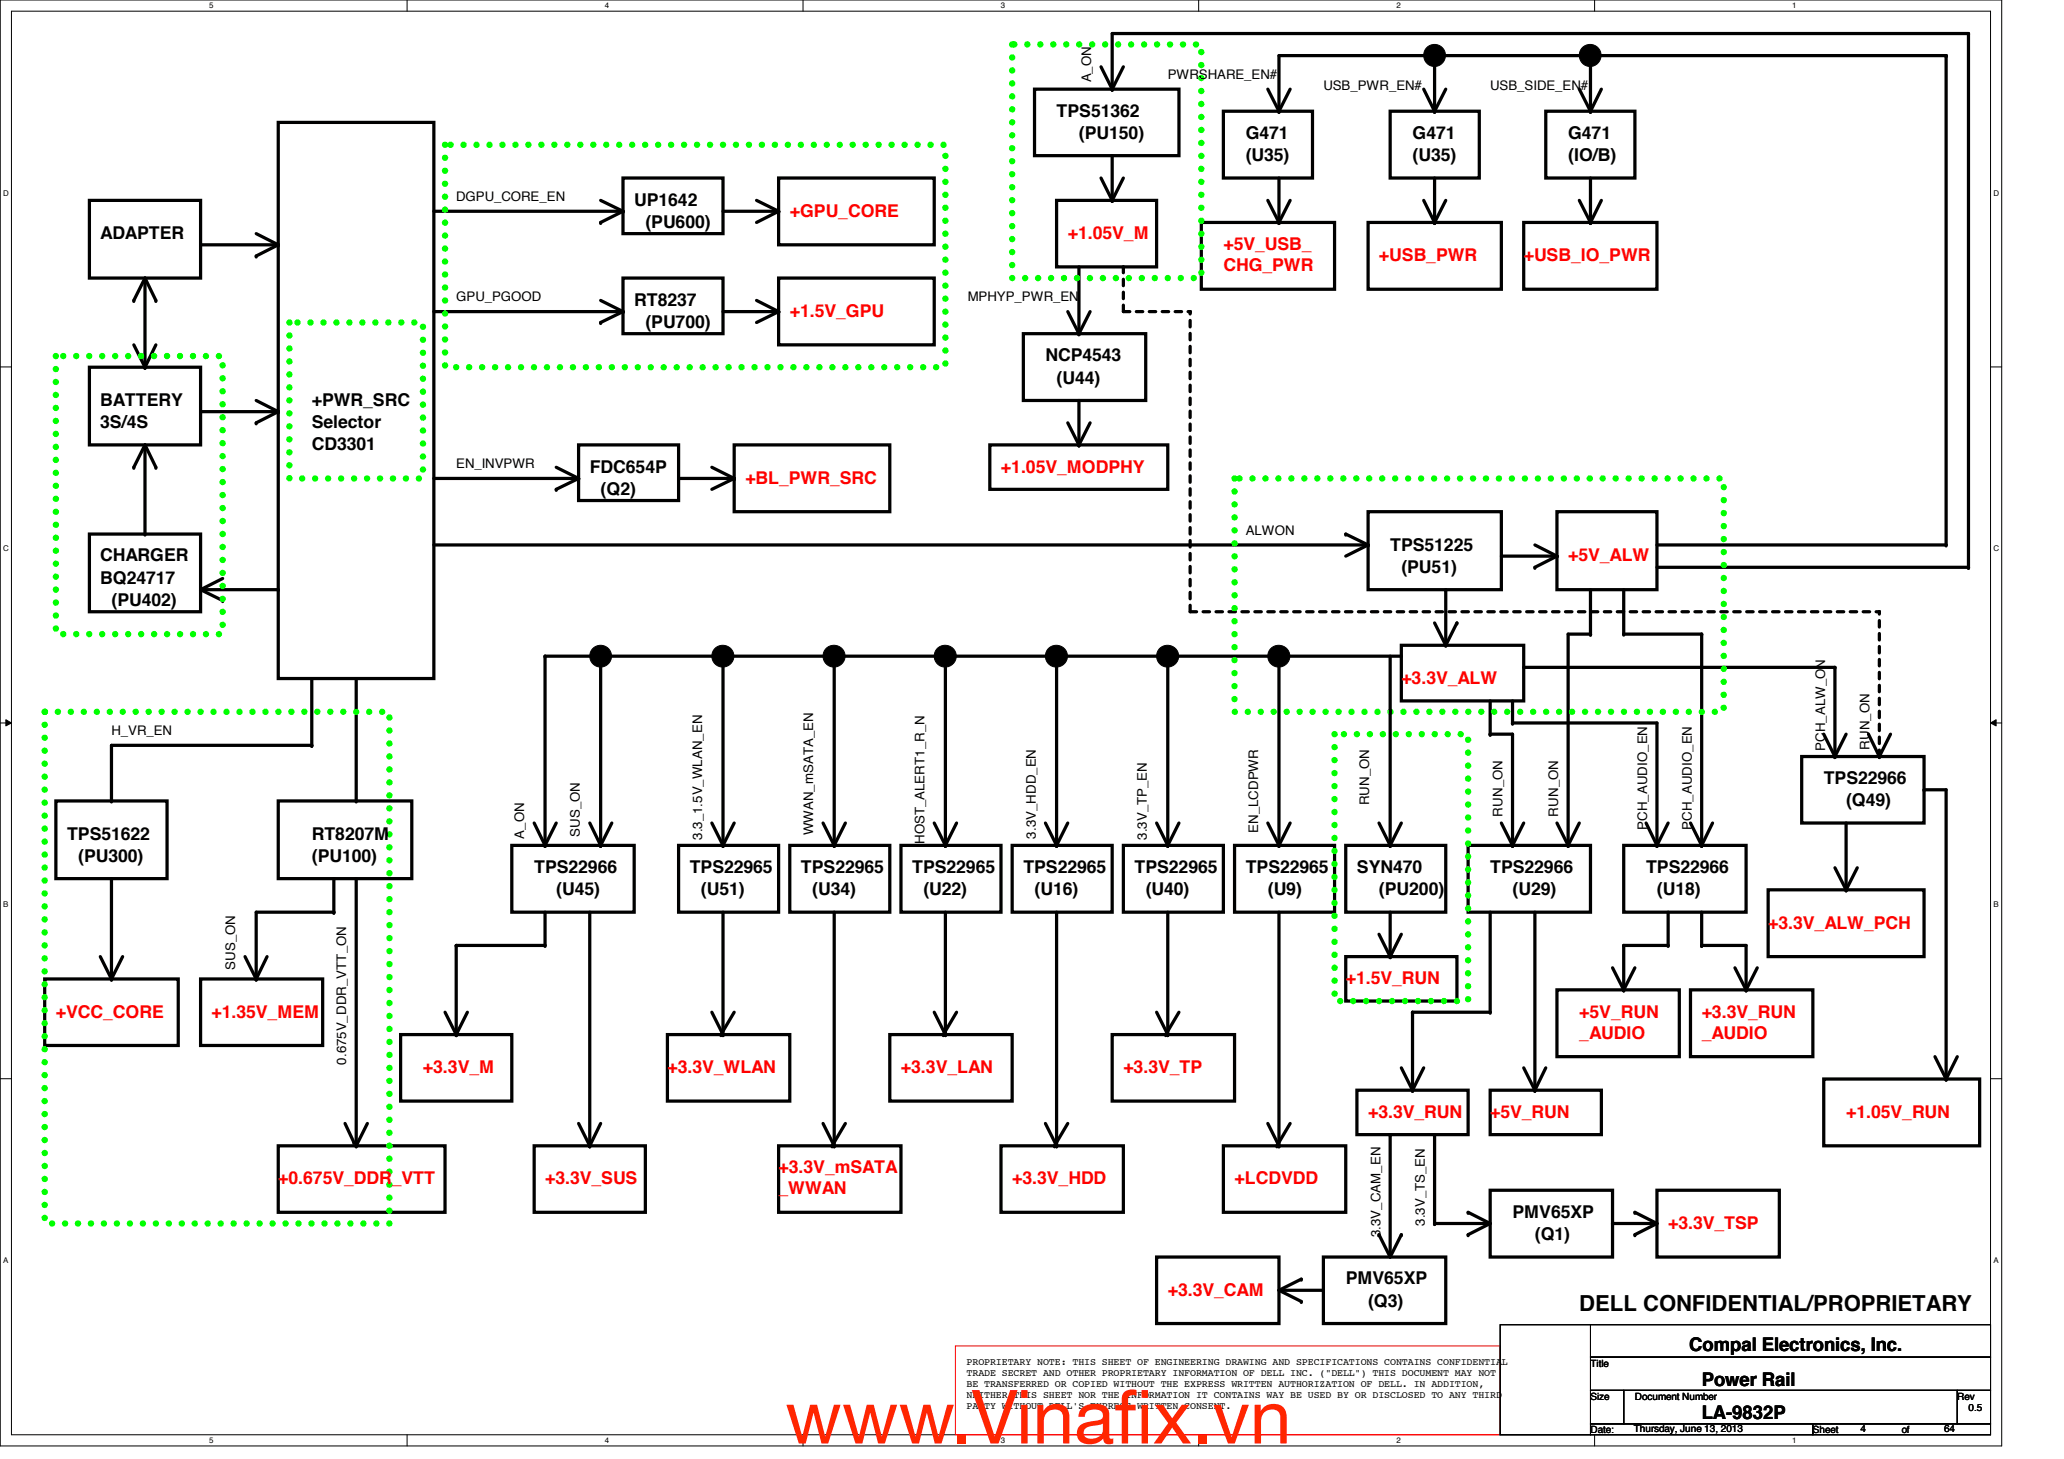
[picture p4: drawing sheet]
<svg xmlns="http://www.w3.org/2000/svg" width="297mm" height="210mm" viewBox="0 0 297 210" stroke-linecap="round" stroke-linejoin="round" font-family="sans-serif">
<defs><g id="words">
<g font-size="10.6" fill="#ff2600">
<text x="113" y="207.7">www.Vinaf</text>
<text x="160.4" y="207.7">ix.vn</text>
</g>
<text font-size="3.2" x="227.3" y="188.6">DELL CONFIDENTIAL/PROPRIETARY</text>
<g font-size="2.7">
<text x="243.1" y="194.4">Compal Electronics, Inc.</text>
<text x="244.9" y="199.4">Power Rail</text>
<text x="244.9" y="204.2">LA-9832P</text>
</g>
<g font-size="2.5">
<text x="152.1" y="16.8">TPS51362</text>
<text x="155.3" y="20">(PU150)</text>
<text x="179.3" y="23.2">(U35)</text>
<text x="179.3" y="20">G471</text>
<text x="203.3" y="23.2">(U35)</text>
<text x="203.3" y="20">G471</text>
<text x="225.7" y="23.2">(IO/B)</text>
<text x="225.7" y="20">G471</text>
<text x="91.3" y="29.6">UP1642</text>
<text x="14.4" y="34.4">ADAPTER</text>
<text x="92.9" y="32.8">(PU600)</text>
<text x="91.3" y="44">RT8237</text>
<text x="92.9" y="47.2">(PU700)</text>
<text x="150.4" y="52">NCP4543</text>
<text x="14.4" y="58.4">BATTERY</text>
<text x="44.9" y="58.4">+PWR_SRC</text>
<text x="152.1" y="55.2">(U44)</text>
<text x="14.4" y="61.6">3S/4S</text>
<text x="44.9" y="61.6">Selector</text>
<text x="44.9" y="64.8">CD3301</text>
<text x="84.9" y="68">FDC654P</text>
<text x="86.4" y="71.2">(Q2)</text>
<text x="14.4" y="80.8">CHARGER</text>
<text x="14.4" y="84">BQ24717</text>
<text x="200.1" y="79.2">TPS51225</text>
<text x="201.7" y="82.4">(PU51)</text>
<text x="16" y="87.2">(PU402)</text>
<text x="262.5" y="112.8">TPS22966</text>
<text x="265.7" y="116">(Q49)</text>
<text x="9.6" y="120.8">TPS51622</text>
<text x="11.3" y="124">(PU300)</text>
<text x="44.9" y="120.8">RT8207M</text>
<text x="44.9" y="124">(PU100)</text>
<text x="76.9" y="125.6">TPS22966</text>
<text x="99.3" y="125.6">TPS22965</text>
<text x="115.3" y="125.6">TPS22965</text>
<text x="131.3" y="125.6">TPS22965</text>
<text x="147.3" y="125.6">TPS22965</text>
<text x="163.3" y="125.6">TPS22965</text>
<text x="179.3" y="125.6">TPS22965</text>
<text x="195.3" y="125.6">SYN470</text>
<text x="214.5" y="125.6">TPS22966</text>
<text x="236.9" y="125.6">TPS22966</text>
<text x="80" y="128.8">(U45)</text>
<text x="100.9" y="128.8">(U51)</text>
<text x="116.9" y="128.8">(U34)</text>
<text x="132.9" y="128.8">(U22)</text>
<text x="148.9" y="128.8">(U16)</text>
<text x="164.9" y="128.8">(U40)</text>
<text x="182.5" y="128.8">(U9)</text>
<text x="198.5" y="128.8">(PU200)</text>
<text x="217.7" y="128.8">(U29)</text>
<text x="238.5" y="128.8">(U18)</text>
<text x="217.7" y="175.2">PMV65XP</text>
<text x="220.9" y="178.4">(Q1)</text>
<text x="193.7" y="184.8">PMV65XP</text>
<text x="196.9" y="188">(Q3)</text>
</g>
<g font-size="2.5" fill="#f00">
<text x="113.7" y="31.2">+GPU_CORE</text>
<text x="153.7" y="34.4">+1.05V_M</text>
<text x="176.1" y="36">+5V_USB_</text>
<text x="176.1" y="39">CHG_PWR</text>
<text x="198.5" y="37.6">+USB_PWR</text>
<text x="219.3" y="37.6">+USB_IO_PWR</text>
<text x="113.7" y="45.6">+1.5V_GPU</text>
<text x="107.3" y="69.6">+BL_PWR_SRC</text>
<text x="144.1" y="68">+1.05V_MODPHY</text>
<text x="225.7" y="80.8">+5V_ALW</text>
<text x="201.7" y="98.4">+3.3V_ALW</text>
<text x="254.5" y="133.6">+3.3V_ALW_PCH</text>
<text x="193.7" y="141.6">+1.5V_RUN</text>
<text x="8" y="146.4">+VCC_CORE</text>
<text x="30.4" y="146.4">+1.35V_MEM</text>
<text x="227.3" y="146.4">+5V_RUN</text>
<text x="227.3" y="149.4">_AUDIO</text>
<text x="244.9" y="146.4">+3.3V_RUN</text>
<text x="244.9" y="149.4">_AUDIO</text>
<text x="60.9" y="154.4">+3.3V_M</text>
<text x="96.1" y="154.4">+3.3V_WLAN</text>
<text x="129.7" y="154.4">+3.3V_LAN</text>
<text x="161.7" y="154.4">+3.3V_TP</text>
<text x="196.9" y="160.8">+3.3V_RUN</text>
<text x="214.5" y="160.8">+5V_RUN</text>
<text x="265.7" y="160.8">+1.05V_RUN</text>
<text x="40" y="170.4">+0.675V_DDR_VTT</text>
<text x="78.4" y="170.4">+3.3V_SUS</text>
<text x="112.1" y="168.8">+3.3V_mSATA</text>
<text x="112.1" y="171.8">_WWAN</text>
<text x="145.7" y="170.4">+3.3V_HDD</text>
<text x="177.7" y="170.4">+LCDVDD</text>
<text x="240.1" y="176.8">+3.3V_TSP</text>
<text x="168.1" y="186.4">+3.3V_CAM</text>
</g>
<g font-size="1.9">
<text x="157.1" y="11.9" transform="rotate(-90 157.1 11.9)">A_ON</text>
<text x="168.1" y="11.3">PWRSHARE_EN#</text>
<text x="190.5" y="12.9">USB_PWR_EN#</text>
<text x="214.5" y="12.9">USB_SIDE_EN#</text>
<text x="65.7" y="28.9">DGPU_CORE_EN</text>
<text x="65.7" y="43.3">GPU_PGOOD</text>
<text x="139.3" y="43.3">MPHYP_PWR_EN</text>
<text x="65.7" y="67.3">EN_INVPWR</text>
<text x="179.3" y="76.9">ALWON</text>
<text x="16" y="105.7">H_VR_EN</text>
<text x="269.1" y="107.9" transform="rotate(-90 269.1 107.9)">RUN_ON</text>
<text x="262.7" y="108" transform="rotate(-90 262.7 108)">PCH_ALW_ON</text>
<text x="181.1" y="119.8" transform="rotate(-90 181.1 119.8)">EN_LCDPWR</text>
<text x="197.1" y="115.9" transform="rotate(-90 197.1 115.9)">RUN_ON</text>
<text x="216.2" y="117.5" transform="rotate(-90 216.2 117.5)">RUN_ON</text>
<text x="224.2" y="117.5" transform="rotate(-90 224.2 117.5)">RUN_ON</text>
<text x="237.1" y="119.4" transform="rotate(-90 237.1 119.4)">PCH_AUDIO_EN</text>
<text x="243.5" y="119.4" transform="rotate(-90 243.5 119.4)">PCH_AUDIO_EN</text>
<text x="75.4" y="120.7" transform="rotate(-90 75.4 120.7)">A_ON</text>
<text x="83.4" y="120.4" transform="rotate(-90 83.4 120.4)">SUS_ON</text>
<text x="101" y="120.8" transform="rotate(-90 101 120.8)">3.3_1.5V_WLAN_EN</text>
<text x="117" y="120.2" transform="rotate(-90 117 120.2)">WWAN_mSATA_EN</text>
<text x="133.1" y="121.5" transform="rotate(-90 133.1 121.5)">HOST_ALERT1_R_N</text>
<text x="149.1" y="120.7" transform="rotate(-90 149.1 120.7)">3.3V_HDD_EN</text>
<text x="165.1" y="120.8" transform="rotate(-90 165.1 120.8)">3.3V_TP_EN</text>
<text x="33.8" y="139.5" transform="rotate(-90 33.8 139.5)">SUS_ON</text>
<text x="49.8" y="153.2" transform="rotate(-90 49.8 153.2)">0.675V_DDR_VTT_ON</text>
<text x="198.7" y="178" transform="rotate(-90 198.7 178)">3.3V_CAM_EN</text>
<text x="205.1" y="176.4" transform="rotate(-90 205.1 176.4)">3.3V_TS_EN</text>
</g>
<g font-size="1.4">
<text x="139.1" y="196.4">PROPRIETARY NOTE: THIS SHEET OF ENGINEERING DRAWING AND SPECIFICATIONS CONTAINS CONFIDENTIAL</text>
<text x="139.1" y="198">TRADE SECRET AND OTHER PROPRIETARY INFORMATION OF DELL INC. (&quot;DELL&quot;) THIS DOCUMENT MAY NOT</text>
<text x="228.9" y="196.6">Title</text>
<text x="139.1" y="199.6">BE TRANSFERRED OR COPIED WITHOUT THE EXPRESS WRITTEN AUTHORIZATION OF DELL. IN ADDITION,</text>
<text x="139.1" y="201.1">NEITHER THIS SHEET NOR THE INFORMATION IT CONTAINS WAY BE USED BY OR DISCLOSED TO ANY THIRD</text>
<text x="139.1" y="202.7">PARTY WITHOUT DELL'S EXPRESS WRITTEN CONSENT.</text>
<text x="228.9" y="201.4">Size</text>
<text x="235.3" y="201.4">Document Number</text>
<text x="281.7" y="201.4">Rev</text>
<text x="283.3" y="203">0.5</text>
<text x="228.9" y="206.2">Date:</text>
<text x="235.1" y="206">Thursday, June 13, 2013</text>
<text x="260.9" y="206.2">Sheet</text>
<text x="267.8" y="206">4</text>
<text x="273.7" y="206.2">of</text>
<text x="279.8" y="206">64</text>
</g>
<g font-size="1.1">
<text x="30.1" y="1.1">5</text>
<text x="87" y="1.1">4</text>
<text x="144" y="1.1">3</text>
<text x="201" y="1.1">2</text>
<text x="257.9" y="1.1">1</text>
<text x=".5" y="28.2">D</text>
<text x="286.9" y="28.2">D</text>
<text x=".5" y="79.3">C</text>
<text x="286.9" y="79.3">C</text>
<text x=".5" y="130.6">B</text>
<text x="286.9" y="130.6">B</text>
<text x=".5" y="181.7">A</text>
<text x="286.9" y="181.7">A</text>
<text x="30.1" y="207.6">5</text>
<text x="87" y="207.6">4</text>
<text x="144" y="207.6">3</text>
<text x="201" y="207.6">2</text>
<text x="257.9" y="207.6">1</text>
</g>
</g></defs>
<path d="M0 0h288.1v208h-288.1zM1.6 1.6h284.9v204.8h-284.9z" fill="none" stroke="#000" stroke-width=".14"/>
<g fill="#fff">
<path d="M30.1 .2h.6v1.2h-.6z"/>
<path d="M30.1 206.6h.6v1.2h-.6z"/>
</g>
<path d="M58.6 0v1.6M58.6 206.4v1.6" fill="none" stroke="#000" stroke-width=".14"/>
<g fill="#fff">
<path d="M87 .2h.6v1.2h-.6z"/>
<path d="M87 206.6h.6v1.2h-.6z"/>
</g>
<path d="M115.6 0v1.6M115.6 206.4v1.6" fill="none" stroke="#000" stroke-width=".14"/>
<g fill="#fff">
<path d="M144 .2h.6v1.2h-.6z"/>
<path d="M144 206.6h.6v1.2h-.6z"/>
</g>
<path d="M172.5 0v1.6M172.5 206.4v1.6" fill="none" stroke="#000" stroke-width=".14"/>
<g fill="#fff">
<path d="M201 .2h.5v1.2h-.5z"/>
<path d="M201 206.6h.5v1.2h-.5z"/>
</g>
<path d="M229.5 0v1.6M229.5 206.4v1.6" fill="none" stroke="#000" stroke-width=".14"/>
<g fill="#fff">
<path d="M257.9 .2h.6v1.2h-.6z"/>
<path d="M257.9 206.6h.6v1.2h-.6z"/>
<path d="M.5 27.2h.7v1.2h-.7z"/>
<path d="M286.9 27.2h.8v1.2h-.8z"/>
<path d="M.5 78.4h.7v1.1h-.7z"/>
<path d="M286.9 78.4h.8v1.1h-.8z"/>
</g>
<path d="M0 52.8h1.6M286.5 52.8h1.6" fill="none" stroke="#000" stroke-width=".14"/>
<g fill="#fff">
<path d="M.5 129.6h.7v1.2h-.7z"/>
<path d="M286.9 129.6h.7v1.2h-.7z"/>
</g>
<path d="M0 104h1.6M.8 103.5l.8 .5-.8 .4zM286.5 104l.8-.5v.9zM286.5 104h1.6" fill="none" stroke="#000" stroke-width=".14"/>
<path d="M.8 103.5l.8 .5-.8 .4zM286.5 104l.8-.5v.9z" fill="#000"/>
<g fill="#fff">
<path d="M.5 180.8h.7v1.1h-.7z"/>
<path d="M286.9 180.8h.7v1.1h-.7z"/>
</g>
<g fill="none" stroke="#000" stroke-width=".14">
<path d="M0 155.2h1.6M286.5 155.2h1.6M215.9 190.6h13v15.8h-13zM228.9 190.6h57.6v4.6h-57.6zM228.9 195.2h57.6v4.8h-57.6zM228.9 200h4.8v4.9h-4.8zM228.9 204.9h32v1.5h-32zM233.7 200h48v4.9h-48zM260.9 204.9h25.6v1.5h-25.6zM281.7 200h4.8v4.9h-4.8z"/>
<circle cx="206.4" cy="8" r="1.58"/>
<circle cx="228.8" cy="8" r="1.58"/>
<circle cx="86.4" cy="94.4" r="1.57"/>
<circle cx="104" cy="94.4" r="1.58"/>
<circle cx="120" cy="94.4" r="1.58"/>
<circle cx="136" cy="94.4" r="1.58"/>
<circle cx="152" cy="94.4" r="1.58"/>
<circle cx="168" cy="94.4" r="1.58"/>
<circle cx="184" cy="94.4" r="1.58"/>
</g>
<path d="M137.5 193.6h78.4v12.8h-78.4z" fill="none" stroke="#f00" stroke-width=".14"/>
<g fill="none" stroke="#000" stroke-width=".47">
<path d="M40 17.6h22.4v80h-22.4zM148.9 12.8h20.8v9.6h-20.8zM158.5 9.6l1.6 3.2M160.1 12.8v-8h123.2v76.8h-44.8M161.7 9.6l-1.6 3.2M176.1 16h12.8v9.6h-12.8zM182.5 12.8l1.6 3.2M184.1 16v-8h96v70.4h-41.6M185.7 12.8l-1.6 3.2M200.1 16h12.8v9.6h-12.8zM204.9 12.8l1.6 3.2M206.5 8v8"/>
<path d="M208.1 12.8l-1.6 3.2M222.5 16h12.8v9.6h-12.8zM227.3 12.8l1.6 3.2M228.9 8v8M230.5 12.8l-1.6 3.2M12.9 28.8h16v11.2h-16zM28.9 35.2h11.1M36.9 33.6l3.1 1.6M40 35.2l-3.1 1.6M62.4 30.4h27.3M86.4 28.8l3.3 1.6M89.7 25.6h14.4v8h-14.4z"/>
<path d="M89.7 30.4l-3.3 1.6M104.1 30.4h8M108.9 28.8l3.2 1.6M112.1 25.6h22.3v9.6h-22.3zM112.1 30.4l-3.2 1.6M152.1 28.8h14.4v9.6h-14.4zM155.3 38.4v9.6M158.5 25.6l1.6 3.2M160.1 22.4v6.4M161.7 25.6l-1.6 3.2M172.9 32h19.2v9.6h-19.2zM182.5 28.8l1.6 3.2"/>
<path d="M184.1 25.6v6.4M185.7 28.8l-1.6 3.2M196.9 32h19.2v9.6h-19.2zM204.9 28.8l1.6 3.2M206.5 25.6v6.4M208.1 28.8l-1.6 3.2M219.3 32h19.2v9.6h-19.2zM227.3 28.8l1.6 3.2M228.9 25.6v6.4M230.5 28.8l-1.6 3.2M12.9 52.8h16v11.2h-16zM19.3 49.6l1.6 3.2"/>
<path d="M20.9 40v12.8M20.9 40l-1.6 3.2M20.9 40l1.5 3.2M22.4 49.6l-1.5 3.2M28.9 59.2h11.1M36.9 57.6l3.1 1.6M40 59.2l-3.1 1.6M62.4 44.8h27.3M86.4 43.2l3.3 1.6M89.7 40h14.4v8h-14.4zM89.7 44.8l-3.3 1.6M104.1 44.8h8"/>
<path d="M108.9 43.2l3.2 1.6M112.1 40h22.3v9.6h-22.3zM112.1 44.8l-3.2 1.6M147.3 48h17.6v9.6h-17.6zM153.7 44.8l1.6 3.2M155.3 57.6v6.4M156.9 44.8l-1.6 3.2M12.9 76.8h16v11.2h-16zM20.9 64l-1.6 3.2M20.9 64l1.5 3.2M20.9 64v12.8M62.4 68.8h20.9"/>
<path d="M62.4 78.4h134.5M80 67.2l3.3 1.6M83.3 64h14.4v8h-14.4zM83.3 68.8l-3.3 1.6M97.7 68.8h8M102.4 67.2l3.3 1.6M105.7 64h22.4v9.6h-22.4zM105.7 68.8l-3.3 1.6M142.4 64h25.7v6.4h-25.7zM153.7 60.8l1.6 3.2M156.9 60.8l-1.6 3.2M193.7 76.8l3.2 1.6"/>
<path d="M196.9 73.6h19.2v11.2h-19.2zM196.9 78.4l-3.2 1.6M220.9 78.4l3.2 1.6M224.1 73.6h14.4v11.2h-14.4zM28.9 84.8h11.1M28.9 84.8l3.1 1.6M32 83.2l-3.1 1.6M44.9 97.6v9.6h-28.9v8M51.3 97.6v17.6M86.4 94.4v27.2M104.1 94.4v27.2M120.1 94.4v27.2"/>
<path d="M136.1 94.4v27.2M152.1 94.4v27.2M168.1 94.4v27.2M184.1 94.4v27.2M200.1 94.4v27.2M201.7 92.8h17.6v8h-17.6zM201.7 94.4h-123.3v27.2M206.5 89.6l1.6 3.2M208.1 84.8v8M209.7 89.6l-1.6 3.2M216.1 80h8M219.3 96h44.8v12.8"/>
<path d="M224.1 80l-3.2 1.6M228.9 84.8v6.4h-3.2v30.4M233.7 84.8v6.4h11.2v30.4M8 115.2h16v11.2h-16zM40 115.2h19.3v11.2h-19.3zM76.9 118.4l1.5 3.2M80 118.4l-1.6 3.2M84.9 118.4l1.5 3.2M88 118.4l-1.6 3.2M102.4 118.4l1.7 3.2M105.7 118.4l-1.6 3.2M118.4 118.4l1.7 3.2"/>
<path d="M121.7 118.4l-1.6 3.2M134.4 118.4l1.7 3.2M137.7 118.4l-1.6 3.2M150.4 118.4l1.7 3.2M153.7 118.4l-1.6 3.2M166.5 118.4l1.6 3.2M169.7 118.4l-1.6 3.2M182.5 118.4l1.6 3.2M185.7 118.4l-1.6 3.2M198.5 118.4l1.6 3.2M201.7 118.4l-1.6 3.2M214.5 100.8v4.8h3.2v16"/>
<path d="M216.1 118.4l1.6 3.2M217.7 100.8v3.2h20.8v17.6M219.3 118.4l-1.6 3.2M224.1 118.4l1.6 3.2M227.3 118.4l-1.6 3.2M236.9 118.4l1.6 3.2M240.1 118.4l-1.6 3.2M243.3 118.4l1.6 3.2M246.5 118.4l-1.6 3.2M259.3 108.8h17.6v9.6h-17.6zM262.5 105.6l1.6 3.2M265.7 105.6l-1.6 3.2"/>
<path d="M265.7 118.4v9.6M268.9 105.6l1.6 3.2 1.6-3.2M276.9 113.6h3.2v41.6M14.4 137.6l1.6 3.2M16 126.4v14.4M17.6 137.6l-1.6 3.2M35.3 137.6l1.6 3.2M38.4 137.6l-1.5 3.2M48 126.4v4.8h-11.1v9.6M51.3 126.4v38.4l1.6-3.2M73.7 121.6h17.6v9.6h-17.6zM78.4 131.2v4.8h-12.7v12.8"/>
<path d="M84.9 131.2v33.6M97.7 121.6h14.4v9.6h-14.4zM104.1 131.2v17.6l-1.7-3.2M113.7 121.6h14.4v9.6h-14.4zM120.1 131.2v33.6l-1.7-3.2M129.7 121.6h14.4v9.6h-14.4zM136.1 131.2v17.6l-1.7-3.2M145.7 121.6h14.4v9.6h-14.4zM152.1 131.2v33.6l-1.7-3.2M161.7 121.6h14.4v9.6h-14.4zM168.1 131.2v17.6l-1.6-3.2M177.7 121.6h14.4v9.6h-14.4z"/>
<path d="M184.1 131.2v33.6l-1.6-3.2M193.7 121.6h14.4v9.6h-14.4zM193.7 137.6h16v6.4h-16zM198.5 134.4l1.6 3.2M200.1 131.2v6.4M201.7 134.4l-1.6 3.2M211.3 121.6h17.6v9.6h-17.6zM214.5 131.2v14.4h-11.2v11.2M220.9 131.2v25.6M232.1 139.2l1.6 3.2M233.7 121.6h17.6v9.6h-17.6zM235.3 139.2l-1.6 3.2"/>
<path d="M240.1 131.2v4.8h-6.4v6.4M244.9 131.2v4.8h6.4v6.4M249.7 139.2l1.6 3.2M252.9 139.2l-1.6 3.2M254.5 128h22.4v9.6h-22.4zM264.1 124.8l1.6 3.2M267.3 124.8l-1.6 3.2M6.4 140.8h19.3v9.6h-19.3zM28.9 140.8h17.5v9.6h-17.5zM57.7 148.8h16v9.6h-16zM64 145.6l1.7 3.2M67.3 145.6l-1.6 3.2"/>
<path d="M96.1 148.8h17.6v9.6h-17.6zM105.7 145.6l-1.9 3.2M128.1 148.8h17.6v9.6h-17.6zM137.7 145.6l-1.9 3.2M160.1 148.8h17.6v9.6h-17.6zM169.7 145.6l-1.9 3.2M195.3 156.8h16v6.4h-16zM201.7 153.6l1.6 3.2M204.9 153.6l-1.6 3.2M214.5 156.8h16v6.4h-16zM219.3 153.6l1.6 3.2M222.5 153.6l-1.6 3.2"/>
<path d="M224.1 142.4h17.6v9.6h-17.6zM243.3 142.4h17.6v9.6h-17.6zM262.5 155.2h22.4v9.6h-22.4zM278.5 152l1.6 3.2M281.7 152l-1.6 3.2M40 164.8h24v9.6h-24zM49.7 161.6l1.2 2.7M76.9 164.8h16v9.6h-16zM83.3 161.6l1.6 3.2M86.4 161.6l-1.5 3.2M112.1 164.8h17.6v9.6h-17.6zM121.7 161.6l-1.9 3.2"/>
<path d="M144.1 164.8h17.6v9.6h-17.6zM153.7 161.6l-1.9 3.2M176.1 164.8h17.6v9.6h-17.6zM185.7 161.6l-1.9 3.2M198.5 177.6l1.6 3.2M200.1 163.2v17.6M201.7 177.6l-1.6 3.2M206.5 163.2v12.8h8M211.3 174.4l3.2 1.6M214.5 171.2h17.6v9.6h-17.6zM214.5 176l-3.2 1.6M232.1 176h6.4"/>
<path d="M235.3 174.4l3.2 1.6M238.5 171.2h17.6v9.6h-17.6zM238.5 176l-3.2 1.6M166.5 180.8h17.6v9.6h-17.6zM184.1 185.6h6.4M184.1 185.6l3.2 1.6M187.3 184l-3.2 1.6M190.5 180.8h17.6v9.6h-17.6z"/>
</g>
<g fill="#000">
<circle cx="160.1" cy="12.8" r=".23"/>
<circle cx="184.1" cy="16" r=".23"/>
<circle cx="206.5" cy="16" r=".23"/>
<circle cx="228.9" cy="16" r=".23"/>
<circle cx="280.1" cy="8" r=".23"/>
<circle cx="283.3" cy="4.8" r=".23"/>
<circle cx="36.9" cy="36.8" r=".23"/>
<circle cx="40" cy="35.2" r=".23"/>
<circle cx="86.4" cy="32" r=".23"/>
<circle cx="89.7" cy="30.4" r=".23"/>
<circle cx="112.1" cy="30.4" r=".23"/>
<circle cx="160.1" cy="28.8" r=".23"/>
<circle cx="184.1" cy="32" r=".23"/>
<circle cx="206.5" cy="32" r=".23"/>
<circle cx="228.9" cy="32" r=".23"/>
<circle cx="19.3" cy="43.2" r=".23"/>
<circle cx="20.9" cy="52.8" r=".23"/>
<circle cx="22.4" cy="43.2" r=".23"/>
<circle cx="40" cy="59.2" r=".23"/>
<circle cx="86.4" cy="46.4" r=".23"/>
<circle cx="89.7" cy="44.8" r=".23"/>
<circle cx="112.1" cy="44.8" r=".23"/>
<circle cx="155.3" cy="48" r=".23"/>
<circle cx="19.3" cy="67.2" r=".23"/>
<circle cx="20.9" cy="76.8" r=".23"/>
<circle cx="22.4" cy="67.2" r=".23"/>
<circle cx="36.9" cy="60.8" r=".23"/>
<circle cx="80" cy="70.4" r=".23"/>
<circle cx="83.3" cy="68.8" r=".23"/>
<circle cx="105.7" cy="68.8" r=".23"/>
<circle cx="155.3" cy="64" r=".23"/>
<circle cx="193.7" cy="76.8" r=".23"/>
<circle cx="196.9" cy="78.4" r=".23"/>
<circle cx="280.1" cy="78.4" r=".23"/>
<circle cx="28.9" cy="84.8" r=".23"/>
<circle cx="32" cy="86.4" r=".23"/>
<circle cx="40" cy="84.8" r=".23"/>
<circle cx="78.4" cy="94.4" r=".23"/>
<circle cx="208.1" cy="84.8" r=".23"/>
<circle cx="208.1" cy="92.8" r=".23"/>
<circle cx="209.7" cy="89.6" r=".23"/>
<circle cx="220.9" cy="81.6" r=".23"/>
<circle cx="224.1" cy="80" r=".23"/>
<circle cx="228.9" cy="91.2" r=".23"/>
<circle cx="233.7" cy="91.2" r=".23"/>
<circle cx="244.9" cy="91.2" r=".23"/>
<circle cx="264.1" cy="96" r=".23"/>
<circle cx="283.3" cy="81.6" r=".23"/>
<circle cx="16" cy="115.2" r=".23"/>
<circle cx="44.9" cy="107.2" r=".23"/>
<circle cx="51.3" cy="115.2" r=".23"/>
<circle cx="214.5" cy="105.6" r=".23"/>
<circle cx="217.7" cy="104" r=".23"/>
<circle cx="264.1" cy="108.8" r=".23"/>
<circle cx="270.5" cy="108.8" r=".23"/>
<circle cx="276.9" cy="113.6" r=".23"/>
<circle cx="48" cy="131.2" r=".23"/>
<circle cx="65.7" cy="136" r=".23"/>
<circle cx="78.4" cy="121.6" r=".23"/>
<circle cx="78.4" cy="136" r=".23"/>
<circle cx="86.4" cy="121.6" r=".23"/>
<circle cx="104.1" cy="121.6" r=".23"/>
<circle cx="120.1" cy="121.6" r=".23"/>
<circle cx="136.1" cy="121.6" r=".23"/>
<circle cx="152.1" cy="121.6" r=".23"/>
<circle cx="168.1" cy="121.6" r=".23"/>
<circle cx="184.1" cy="121.6" r=".23"/>
<circle cx="200.1" cy="121.6" r=".23"/>
<circle cx="200.1" cy="137.6" r=".23"/>
<circle cx="217.7" cy="121.6" r=".23"/>
<circle cx="225.7" cy="121.6" r=".23"/>
<circle cx="233.7" cy="136" r=".23"/>
<circle cx="238.5" cy="121.6" r=".23"/>
<circle cx="240.1" cy="136" r=".23"/>
<circle cx="244.9" cy="121.6" r=".23"/>
<circle cx="244.9" cy="136" r=".23"/>
<circle cx="265.7" cy="128" r=".23"/>
<circle cx="16" cy="140.8" r=".23"/>
<circle cx="36.9" cy="140.8" r=".23"/>
<circle cx="65.7" cy="148.8" r=".23"/>
<circle cx="103.8" cy="148.8" r=".23"/>
<circle cx="104.1" cy="148.8" r=".23"/>
<circle cx="135.8" cy="148.8" r=".23"/>
<circle cx="136.1" cy="148.8" r=".23"/>
<circle cx="167.8" cy="148.8" r=".23"/>
<circle cx="168.1" cy="148.8" r=".23"/>
<circle cx="203.3" cy="156.8" r=".23"/>
<circle cx="203.3" cy="145.6" r=".23"/>
<circle cx="214.5" cy="145.6" r=".23"/>
<circle cx="220.9" cy="156.8" r=".23"/>
<circle cx="233.7" cy="142.4" r=".23"/>
<circle cx="251.3" cy="142.4" r=".23"/>
<circle cx="280.1" cy="155.2" r=".23"/>
<circle cx="50.9" cy="164.3" r=".23"/>
<circle cx="51.3" cy="164.8" r=".23"/>
<circle cx="84.9" cy="164.8" r=".23"/>
<circle cx="119.8" cy="164.8" r=".23"/>
<circle cx="120.1" cy="164.8" r=".23"/>
<circle cx="151.8" cy="164.8" r=".23"/>
<circle cx="152.1" cy="164.8" r=".23"/>
<circle cx="183.8" cy="164.8" r=".23"/>
<circle cx="184.1" cy="164.8" r=".23"/>
<circle cx="198.5" cy="177.6" r=".23"/>
<circle cx="200.1" cy="163.2" r=".23"/>
<circle cx="201.7" cy="177.6" r=".23"/>
<circle cx="206.5" cy="176" r=".23"/>
<circle cx="211.3" cy="177.6" r=".23"/>
<circle cx="211.3" cy="174.4" r=".23"/>
<circle cx="232.1" cy="176" r=".23"/>
<circle cx="235.3" cy="174.4" r=".23"/>
<circle cx="235.3" cy="177.6" r=".23"/>
<circle cx="187.3" cy="184" r=".23"/>
<circle cx="187.3" cy="187.2" r=".23"/>
<circle cx="190.5" cy="185.6" r=".23"/>
</g>
<g fill="#000">
<circle cx="206.4" cy="8" r="1.58"/>
<circle cx="228.8" cy="8" r="1.58"/>
<circle cx="86.4" cy="94.4" r="1.57"/>
<circle cx="104" cy="94.4" r="1.58"/>
<circle cx="120" cy="94.4" r="1.58"/>
<circle cx="136" cy="94.4" r="1.58"/>
<circle cx="152" cy="94.4" r="1.58"/>
<circle cx="168" cy="94.4" r="1.58"/>
<circle cx="184" cy="94.4" r="1.58"/>
</g>
<path d="M161.7 44.8h9.6M161.7 44.8v-6.4M171.3 88v-43.2M171.3 88h99.2M270.5 108.8v-20.8" fill="none" stroke="#000" stroke-width=".47" stroke-dasharray=".9 .9"/>
<g fill="#000" stroke-dasharray=".9 .9">
<circle cx="161.7" cy="38.4" r=".23"/>
<circle cx="171.3" cy="44.8" r=".23"/>
<circle cx="270.5" cy="88" r=".23"/>
</g>
<path d="M145.7 6.4h27.2v33.6h-27.2zM64 20.8h72.1v32h-72.1zM8 51.2h24v40h-24zM41.7 46.4h19.2v22.4h-19.2zM177.7 68.8h70.4v33.6h-70.4zM6.4 102.4h49.6v73.6h-49.6zM192.1 105.6h19.2v38.4h-19.2z" fill="none" stroke="#0f0" stroke-width=".93" stroke-dasharray="0 1.9"/>
<use href="#words"/>
</svg>
